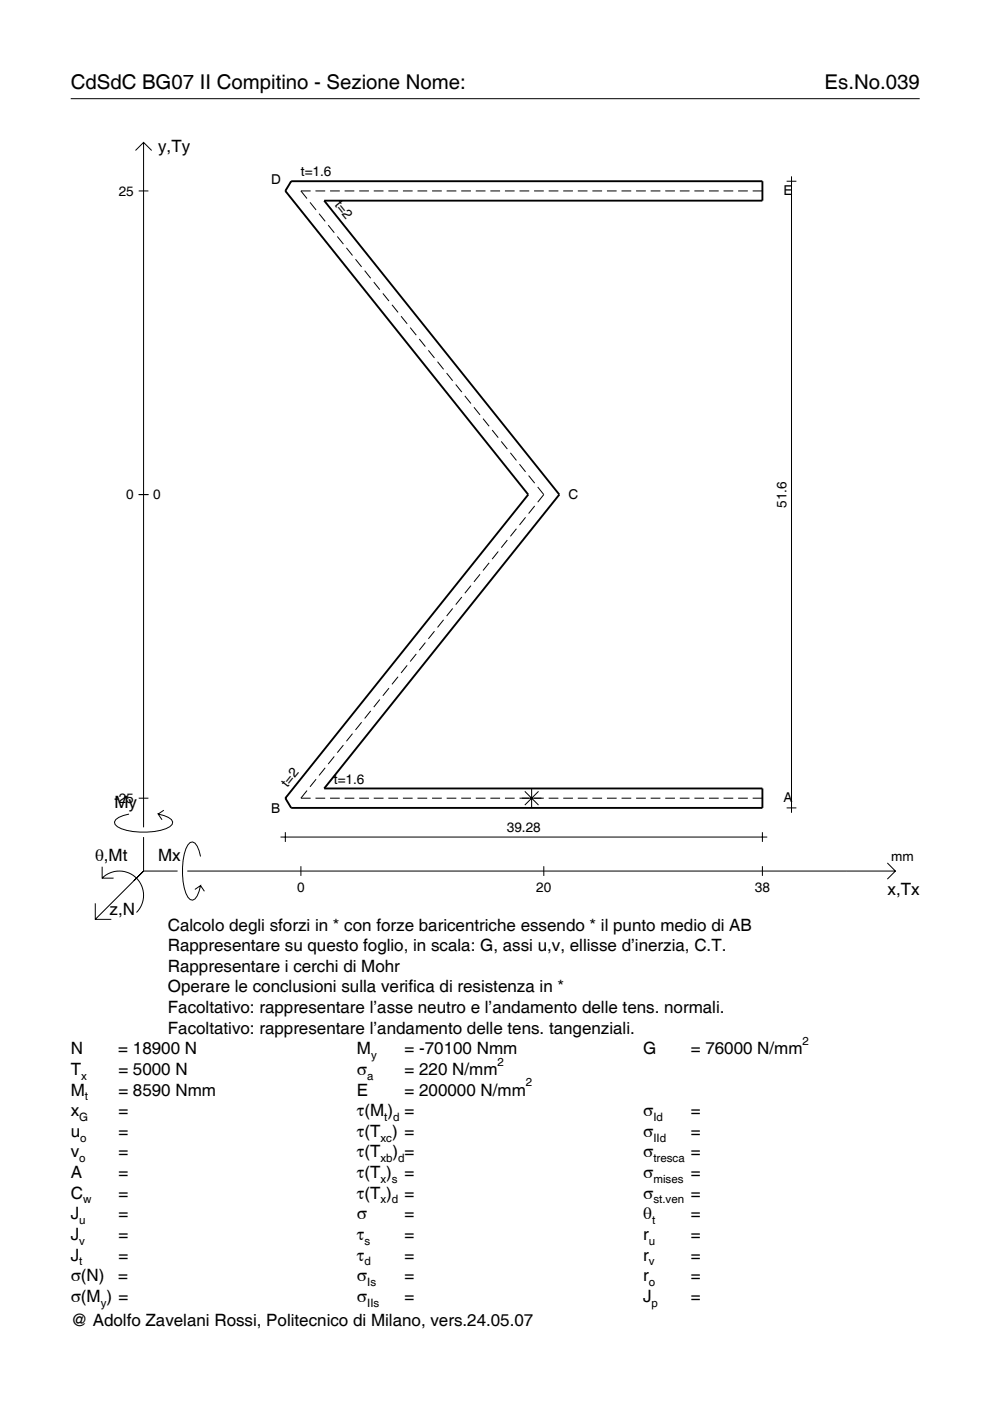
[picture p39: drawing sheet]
<svg xmlns="http://www.w3.org/2000/svg" width="210mm" height="297mm" viewBox="0 0 210 297" stroke-linecap="round" stroke-linejoin="round" font-family="sans-serif">
<defs><g id="words">
<g font-size="4.3">
<text x="15" y="18.9">CdSdC BG07 II Compitino - Sezione Nome:</text>
<text x="174.8" y="18.9">Es.No.039</text>
</g>
<g font-size="3.6">
<text x="33.5" y="32.3">y,Ty</text>
<text x="24.3" y="171.3">My</text>
<text x="20.1" y="182.6">θ,Mt</text>
<text x="33.5" y="182.6">Mx</text>
<text x="188.2" y="189.8">x,Tx</text>
<text x="23.2" y="193.9">z,N</text>
<text x="35.6" y="197.3">Calcolo degli sforzi in * con forze baricentriche essendo * il punto medio di AB</text>
<text x="35.6" y="201.7">Rappresentare su questo foglio, in scala: G, assi u,v, ellisse d’inerzia, C.T.</text>
<text x="35.6" y="206">Rappresentare i cerchi di Mohr</text>
<text x="35.6" y="210.4">Operare le conclusioni sulla verifica di resistenza in *</text>
<text x="35.6" y="214.8">Facoltativo: rappresentare l’asse neutro e l’andamento delle tens. normali.</text>
<text x="35.6" y="219.2">Facoltativo: rappresentare l’andamento delle tens. tangenziali.</text>
<text x="15" y="223.5">N</text>
<text x="15" y="227.9">T</text>
<text x="25.1" y="223.5">= 18900 N</text>
<text x="25.1" y="227.9">= 5000 N</text>
<text x="75.7" y="227.9">σ</text>
<text x="75.7" y="223.5">M</text>
<text x="85.8" y="223.5">= -70100 Nmm</text>
<text x="85.8" y="227.9">= 220 N/mm</text>
<text x="136.4" y="223.5">G</text>
<text x="146.5" y="223.5">= 76000 N/mm</text>
<text x="15" y="232.3">M</text>
<text x="25.1" y="232.3">= 8590 Nmm</text>
<text x="75.7" y="232.3">E</text>
<text x="85.8" y="232.3">= 200000 N/mm</text>
<text x="15" y="236.7">x</text>
<text x="25.1" y="236.7">=</text>
<text x="75.7" y="236.7">τ(M ) =</text>
<text x="136.4" y="236.7">σ</text>
<text x="146.5" y="236.7">=</text>
<text x="15" y="241">u</text>
<text x="15" y="245.4">v</text>
<text x="25.1" y="241">=</text>
<text x="25.1" y="245.4">=</text>
<text x="75.7" y="241">τ(T ) =</text>
<text x="75.7" y="245.4">τ(T</text>
<text x="83.3" y="245.4">) =</text>
<text x="136.4" y="241">σ</text>
<text x="136.4" y="245.4">σ</text>
<text x="146.5" y="241">=</text>
<text x="146.5" y="245.4">=</text>
<text x="15" y="249.8">A</text>
<text x="25.1" y="249.8">=</text>
<text x="75.7" y="249.8">τ(T )</text>
<text x="85.8" y="249.8">=</text>
<text x="136.4" y="249.8">σ</text>
<text x="146.5" y="249.8">=</text>
<text x="15" y="254.2">C</text>
<text x="25.1" y="254.2">=</text>
<text x="75.7" y="254.2">τ(T )</text>
<text x="85.8" y="254.2">=</text>
<text x="136.4" y="254.2">σ</text>
<text x="146.5" y="254.2">=</text>
<text x="15" y="258.5">J</text>
<text x="15" y="262.9">J</text>
<text x="25.1" y="258.5">=</text>
<text x="25.1" y="262.9">=</text>
<text x="75.7" y="258.5">σ</text>
<text x="75.7" y="262.9">τ</text>
<text x="85.8" y="258.5">=</text>
<text x="85.8" y="262.9">=</text>
<text x="136.4" y="258.5">θ</text>
<text x="136.4" y="262.9">r</text>
<text x="146.5" y="258.5">=</text>
<text x="146.5" y="262.9">=</text>
<text x="15" y="267.3">J</text>
<text x="25.1" y="267.3">=</text>
<text x="75.7" y="267.3">τ</text>
<text x="85.8" y="267.3">=</text>
<text x="136.4" y="267.3">r</text>
<text x="146.5" y="267.3">=</text>
<text x="15" y="271.7">σ(N)</text>
<text x="25.1" y="271.7">=</text>
<text x="75.7" y="271.7">σ</text>
<text x="85.8" y="271.7">=</text>
<text x="136.4" y="271.7">r</text>
<text x="146.5" y="271.7">=</text>
<text x="15" y="276">σ(M ) =</text>
<text x="15" y="281.2">@ Adolfo Zavelani Rossi, Politecnico di Milano, vers.24.05.07</text>
<text x="75.7" y="276">σ</text>
<text x="85.8" y="276">=</text>
<text x="136.4" y="276">J</text>
<text x="146.5" y="276">=</text>
</g>
<g font-size="2.9">
<text x="25.2" y="41.5">25</text>
<text x="57.5" y="39.1">D</text>
<text x="63.8" y="37.4">t=1.6</text>
<text x="166.1" y="41.4">E</text>
<text x="70.8" y="43.5" transform="rotate(51 70.8 43.5)">t=2</text>
<text x="26.8" y="105.9">0</text>
<text x="32.5" y="105.9">0</text>
<text x="120.5" y="105.8">C</text>
<text x="166.8" y="107.7" transform="rotate(-90 166.8 107.7)">51.6</text>
<text x="61" y="167" transform="rotate(-51 61 167)">t=2</text>
<text x="70.8" y="166.1">t=1.6</text>
<text x="24.2" y="170.2">-25</text>
<text x="57.5" y="172.4">B</text>
<text x="166.1" y="170.1">A</text>
<text x="107.5" y="176.4">39.28</text>
<text x="189" y="182.6">mm</text>
<text x="63" y="189.1">0</text>
<text x="113.7" y="189.1">20</text>
<text x="160" y="189.1">38</text>
</g>
<g font-size="2.4">
<text x="170.2" y="221.5">2</text>
<text x="78.7" y="224.5">y</text>
<text x="105.5" y="225.9">2</text>
<text x="17.2" y="228.9">x</text>
<text x="18" y="233.3">t</text>
<text x="77.9" y="228.9">a</text>
<text x="111.5" y="230.3">2</text>
<text x="16.8" y="237.7">G</text>
<text x="81.5" y="237.7">t d</text>
<text x="138.5" y="237.7">Id</text>
<text x="17" y="242">o</text>
<text x="80.7" y="242">xc</text>
<text x="138.5" y="242">IId</text>
<text x="16.8" y="246.4">o</text>
<text x="80.7" y="246.4">xb d</text>
<text x="80.7" y="250.8">x s</text>
<text x="138.5" y="246.4">tresca</text>
<text x="138.5" y="250.8">mises</text>
<text x="17.6" y="255.2">w</text>
<text x="80.7" y="255.2">x d</text>
<text x="138.5" y="255.2">st.ven</text>
<text x="16.8" y="259.5">u</text>
<text x="16.8" y="263.9">v</text>
<text x="77.3" y="263.9">s</text>
<text x="137.6" y="263.9">u</text>
<text x="138.2" y="259.5">t</text>
<text x="16.8" y="268.3">t</text>
<text x="77.3" y="268.3">d</text>
<text x="137.6" y="268.3">v</text>
<text x="77.9" y="272.7">Is</text>
<text x="137.6" y="272.7">o</text>
<text x="21.4" y="277">y</text>
<text x="77.9" y="277">IIs</text>
<text x="138.2" y="277">p</text>
</g>
</g></defs>
<g fill="none" stroke="#000" stroke-width=".21">
<path d="M15 20.9h180M28.7 31.9l1.7-1.7 1.8 1.7M30.4 30.2v145.2M166.8 38.4h2M167.8 37.4v134.9M29.4 40.5h2.1M65.7 42.9l1.3 1.6M65.9 40.5h-2.1l1.3 1.6M66.9 40.5h2M67.7 45.3l1.2 1.6M69.6 47.7l1.3 1.6M70 40.5h2"/>
<path d="M71.5 50.1l1.3 1.7M73.1 40.5h2M73.4 52.6l1.3 1.6M75.4 55l1.3 1.6M76.2 40.5h2M77.3 57.4l1.3 1.6M79.2 40.5h2.1M79.2 59.8l1.3 1.6M82.3 40.5h2.1M85.4 40.5h2.1M88.5 40.5h2.1M91.6 40.5h2.1"/>
<path d="M94.7 40.5h2.1M97.8 40.5h2M100.9 40.5h2M104 40.5h2M107.1 40.5h2M110.1 40.5h2.1M113.2 40.5h2.1M116.3 40.5h2.1M119.4 40.5h2.1M122.5 40.5h2.1M125.6 40.5h2.1M128.7 40.5h2"/>
<path d="M131.8 40.5h2M134.9 40.5h2M138 40.5h2M141 40.5h2.1M144.1 40.5h2.1M147.2 40.5h2.1M150.3 40.5h2.1M153.4 40.5h2.1M156.5 40.5h2.1M159.6 40.5h2M81.2 62.2l1.3 1.6M83.1 64.6l1.3 1.6"/>
<path d="M85 67l1.3 1.7M87 69.5l1.3 1.6M88.9 71.9l1.3 1.6M90.8 74.3l1.3 1.6M92.8 76.7l1.2 1.6M94.7 79.1l1.3 1.6M96.6 81.5l1.3 1.6M98.6 83.9l1.2 1.7M100.5 86.4l1.3 1.6M102.4 88.8l1.3 1.6M104.3 91.2l1.3 1.6M106.3 93.6l1.3 1.6"/>
<path d="M108.2 96l1.3 1.6M110.1 98.4l1.3 1.6M29.4 104.9h2.1M103.7 119.3l-1.3 1.7M105.6 116.9l-1.3 1.6M107.6 114.5l-1.3 1.6M109.5 112.1l-1.3 1.6M111.4 109.7l-1.3 1.6M112.1 100.8l1.3 1.6M113.4 107.3l-1.3 1.6M114 103.3l1.3 1.6-1.3 1.6M88.3 138.7l-1.3 1.6"/>
<path d="M90.2 136.2l-1.3 1.7M92.1 133.8l-1.3 1.6M94 131.4l-1.2 1.6M96 129l-1.3 1.6M97.9 126.6l-1.3 1.6M99.8 124.2l-1.2 1.6M101.8 121.8l-1.3 1.6M72.8 158l-1.3 1.6M74.7 155.6l-1.3 1.6M76.7 153.1l-1.3 1.7M78.6 150.7l-1.3 1.6M80.5 148.3l-1.3 1.6"/>
<path d="M82.5 145.9l-1.3 1.6M84.4 143.5l-1.3 1.6M86.3 141.1l-1.3 1.6M27.3 172.6a3.6 3.6 0 0 0-3 1.7l.1 .5a5.7 5.7 0 0 0 3.8 1.5 13.3 13.3 0 0 0 7.8-1l.5-.5 .1-.5a3.6 3.6 0 0 0-3.1-1.7l.8 1.2M29.4 169.2h2.1M30.4 177.5v7.2M34.7 171.8l-1.2 .8M59.5 177.5h103.2M60.5 176.4v2.1M65.1 167.6l-1.3 1.6h2.1M66.9 169.2h2M67 165.2l-1.3 1.6"/>
<path d="M68.9 162.8l-1.2 1.6M70 169.2h2M70.9 160.4l-1.3 1.6M73.1 169.2h2M76.2 169.2h2M79.2 169.2h2.1M82.3 169.2h2.1M85.4 169.2h2.1M88.5 169.2h2.1M91.6 169.2h2.1M94.7 169.2h2.1M97.8 169.2h2"/>
<path d="M100.9 169.2h2M104 169.2h2M107.1 169.2h2M110.1 169.2h5.2M111.3 167.8l2.9 2.9M112.7 167.2v4.1M114.2 167.8l-2.9 2.9M116.3 169.2h2.1M119.4 169.2h2.1M122.5 169.2h2.1M125.6 169.2h2.1M128.7 169.2h2"/>
<path d="M131.8 169.2h2M134.9 169.2h2M138 169.2h2M141 169.2h2.1M144.1 169.2h2.1M147.2 169.2h2.1M150.3 169.2h2.1M153.4 169.2h2.1M156.5 169.2h2.1M159.6 169.2h2M161.6 176.4v2.1M166.8 171.3h2"/>
<path d="M20.2 191.5v3.4h3.4M21.7 186.2a5.1 5.1 0 0 1 7.2 0 5.1 5.1 0 0 1 0 7.3M21.7 183.8v2.4h2.4M30.4 184.7l-10.2 10.2M30.4 184.7l-2 2M30.4 184.7h7.2M39.7 184.7h150.1M42.5 181.6a3.6 3.6 0 0 0-1.7-3.1l-.5 .1a5.7 5.7 0 0 0-1.5 3.8 13.3 13.3 0 0 0 1 7.8l.5 .5 .5 .2a3.6 3.6 0 0 0 1.7-3.1l-1.2 .8M42.5 187.8l.8 1.2M63.8 183.7v2M115.3 183.7v2M161.6 183.7v2"/>
<path d="M188.1 183l1.7 1.7-1.7 1.7"/>
</g>
<path d="M61.7 38.4h99.9v4.1h-92.9l49.9 62.4-49.9 62.3h92.9v4.1h-99.9l-1.2-2.1 51.5-64.3-51.5-64.4z" fill="none" stroke="#000" stroke-width=".4"/>
<use href="#words"/>
</svg>
